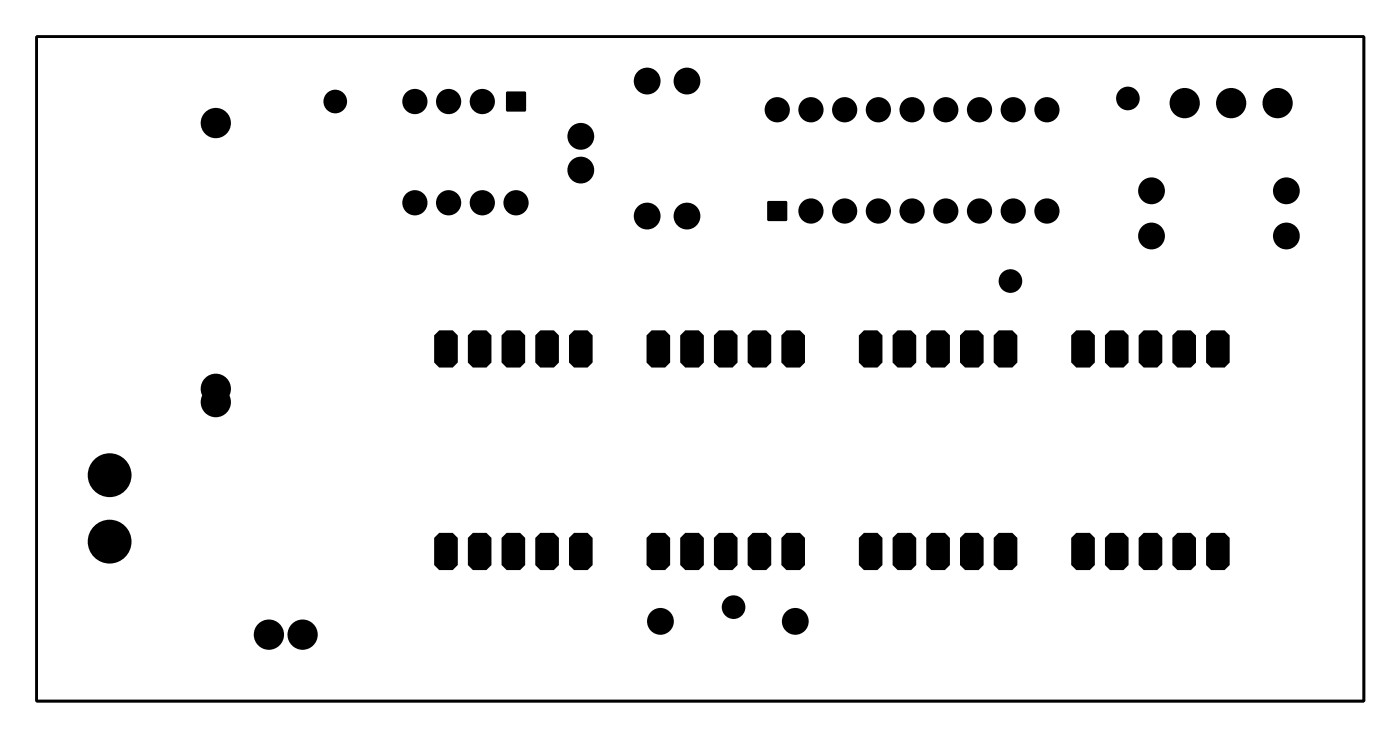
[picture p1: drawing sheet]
<svg xmlns="http://www.w3.org/2000/svg" width="105mm" height="55mm" viewBox="0 0 105 55" stroke-linecap="round" stroke-linejoin="round" font-family="sans-serif">
<g fill="#000">
<path d="M38.1 6.9h1.5v1.5h-1.5z" fill-rule="evenodd"/>
<path d="M57.8 15.1h1.5v1.5h-1.5z" fill-rule="evenodd"/>
<path d="M33.1 24.9h1l.4 .3v2.1l-.4 .4h-1l-.4-.4v-2.1z" fill-rule="evenodd"/>
<path d="M35.6 24.9h1l.4 .3v2.1l-.4 .4h-1l-.4-.4v-2.1z" fill-rule="evenodd"/>
<path d="M37.8 25.2l.4-.3h1l.4 .3v2.1l-.4 .4h-1l-.4-.4z" fill-rule="evenodd"/>
<path d="M40.3 25.2l.4-.3h1l.4 .3v2.1l-.4 .4h-1l-.4-.4z" fill-rule="evenodd"/>
<path d="M42.9 25.2l.3-.3h1.1l.3 .3v2.1l-.3 .4h-1.1l-.3-.4z" fill-rule="evenodd"/>
<path d="M49.1 24.9h1l.4 .3v2.1l-.4 .4h-1l-.4-.4v-2.1z" fill-rule="evenodd"/>
<path d="M51.6 24.9h1l.4 .3v2.1l-.4 .4h-1l-.4-.4v-2.1z" fill-rule="evenodd"/>
<path d="M54.2 24.9h1l.4 .3v2.1l-.4 .4h-1l-.4-.4v-2.1z" fill-rule="evenodd"/>
<path d="M56.7 24.9h1l.4 .3v2.1l-.4 .4h-1l-.4-.4v-2.1z" fill-rule="evenodd"/>
<path d="M59.2 24.9h1.1l.3 .3v2.1l-.3 .4h-1.1l-.3-.4v-2.1z" fill-rule="evenodd"/>
<path d="M65.1 24.9h1l.4 .3v2.1l-.4 .4h-1l-.4-.4v-2.1z" fill-rule="evenodd"/>
<path d="M67.6 24.9h1l.4 .3v2.1l-.4 .4h-1l-.4-.4v-2.1z" fill-rule="evenodd"/>
<path d="M69.8 25.2l.4-.3h1l.4 .3v2.1l-.4 .4h-1l-.4-.4z" fill-rule="evenodd"/>
<path d="M72.3 25.2l.4-.3h1l.4 .3v2.1l-.4 .4h-1l-.4-.4z" fill-rule="evenodd"/>
<path d="M74.9 25.2l.3-.3h1.1l.3 .3v2.1l-.3 .4h-1.1l-.3-.4z" fill-rule="evenodd"/>
<path d="M81.1 24.9h1l.4 .3v2.1l-.4 .4h-1l-.4-.4v-2.1z" fill-rule="evenodd"/>
<path d="M83.6 24.9h1l.4 .3v2.1l-.4 .4h-1l-.4-.4v-2.1z" fill-rule="evenodd"/>
<path d="M86.2 24.9h1l.4 .3v2.1l-.4 .4h-1l-.4-.4v-2.1z" fill-rule="evenodd"/>
<path d="M88.7 24.9h1l.4 .3v2.1l-.4 .4h-1l-.4-.4v-2.1z" fill-rule="evenodd"/>
<path d="M91.2 24.9h1.1l.3 .3v2.1l-.3 .4h-1.1l-.3-.4v-2.1z" fill-rule="evenodd"/>
<path d="M32.7 40.5l.4-.4h1l.4 .4v2l-.4 .4h-1l-.4-.4z" fill-rule="evenodd"/>
<path d="M35.2 40.5l.4-.4h1l.4 .4v2l-.4 .4h-1l-.4-.4z" fill-rule="evenodd"/>
<path d="M37.8 40.5l.4-.4h1l.4 .4v2l-.4 .4h-1l-.4-.4z" fill-rule="evenodd"/>
<path d="M40.3 40.5l.4-.4h1l.4 .4v2l-.4 .4h-1l-.4-.4z" fill-rule="evenodd"/>
<path d="M42.9 40.5l.3-.4h1.1l.3 .4v2l-.3 .4h-1.1l-.3-.4z" fill-rule="evenodd"/>
<path d="M49.1 40.1h1l.4 .4v2l-.4 .4h-1l-.4-.4v-2z" fill-rule="evenodd"/>
<path d="M51.2 40.5l.4-.4h1l.4 .4v2l-.4 .4h-1l-.4-.4z" fill-rule="evenodd"/>
<path d="M54.2 40.1h1l.4 .4v2l-.4 .4h-1l-.4-.4v-2z" fill-rule="evenodd"/>
<path d="M56.7 40.1h1l.4 .4v2l-.4 .4h-1l-.4-.4v-2z" fill-rule="evenodd"/>
<path d="M59.2 40.1h1.1l.3 .4v2l-.3 .4h-1.1l-.3-.4v-2z" fill-rule="evenodd"/>
<path d="M64.7 40.5l.4-.4h1l.4 .4v2l-.4 .4h-1l-.4-.4z" fill-rule="evenodd"/>
<path d="M67.6 40.1h1l.4 .4v2l-.4 .4h-1l-.4-.4v-2z" fill-rule="evenodd"/>
<path d="M69.8 40.5l.4-.4h1l.4 .4v2l-.4 .4h-1l-.4-.4z" fill-rule="evenodd"/>
<path d="M72.3 40.5l.4-.4h1l.4 .4v2l-.4 .4h-1l-.4-.4z" fill-rule="evenodd"/>
<path d="M74.9 40.5l.3-.4h1.1l.3 .4v2l-.3 .4h-1.1l-.3-.4z" fill-rule="evenodd"/>
<path d="M81.1 40.1h1l.4 .4v2l-.4 .4h-1l-.4-.4v-2z" fill-rule="evenodd"/>
<path d="M83.6 40.1h1l.4 .4v2l-.4 .4h-1l-.4-.4v-2z" fill-rule="evenodd"/>
<path d="M86.2 40.1h1l.4 .4v2l-.4 .4h-1l-.4-.4v-2z" fill-rule="evenodd"/>
<path d="M88.3 40.5l.4-.4h1l.4 .4v2l-.4 .4h-1l-.4-.4z" fill-rule="evenodd"/>
<path d="M91.2 40.1h1.1l.3 .4v2l-.3 .4h-1.1l-.3-.4v-2z" fill-rule="evenodd"/>
<circle cx="16.3" cy="9.3" r="1.14"/>
<circle cx="25.3" cy="7.6" r=".89"/>
<circle cx="31.3" cy="15.3" r=".95"/>
<circle cx="31.3" cy="7.6" r=".95"/>
<circle cx="33.8" cy="7.6" r=".95"/>
<circle cx="33.8" cy="15.3" r=".95"/>
<circle cx="36.3" cy="7.6" r=".95"/>
<circle cx="36.3" cy="15.3" r=".95"/>
<circle cx="38.9" cy="15.3" r=".95"/>
<circle cx="43.8" cy="10.3" r="1.01"/>
<circle cx="43.8" cy="12.8" r="1.01"/>
<circle cx="48.8" cy="6.1" r="1.01"/>
<circle cx="48.8" cy="16.3" r="1.01"/>
<circle cx="51.8" cy="6.1" r="1.01"/>
<circle cx="51.8" cy="16.3" r="1.01"/>
<circle cx="58.6" cy="8.3" r=".95"/>
<circle cx="61.1" cy="15.9" r=".95"/>
<circle cx="61.1" cy="8.3" r=".95"/>
<circle cx="63.6" cy="15.9" r=".95"/>
<circle cx="63.6" cy="8.3" r=".95"/>
<circle cx="66.2" cy="15.9" r=".95"/>
<circle cx="66.2" cy="8.3" r=".95"/>
<circle cx="68.7" cy="15.9" r=".95"/>
<circle cx="68.7" cy="8.3" r=".95"/>
<circle cx="71.3" cy="15.9" r=".95"/>
<circle cx="71.3" cy="8.3" r=".95"/>
<circle cx="73.8" cy="15.9" r=".95"/>
<circle cx="73.8" cy="8.3" r=".95"/>
<circle cx="76.3" cy="15.9" r=".95"/>
<circle cx="76.3" cy="8.3" r=".95"/>
<circle cx="78.9" cy="15.9" r=".95"/>
<circle cx="78.9" cy="8.3" r=".95"/>
<circle cx="85" cy="7.4" r=".89"/>
<circle cx="86.8" cy="14.4" r="1.01"/>
<circle cx="86.8" cy="17.8" r="1.01"/>
<circle cx="89.3" cy="7.8" r="1.14"/>
<circle cx="92.8" cy="7.8" r="1.14"/>
<circle cx="96.3" cy="7.8" r="1.14"/>
<circle cx="96.9" cy="14.4" r="1.01"/>
<circle cx="96.9" cy="17.8" r="1.01"/>
<circle cx="8.3" cy="35.8" r="1.65"/>
<circle cx="16.3" cy="29.3" r="1.14"/>
<circle cx="16.3" cy="30.3" r="1.14"/>
<circle cx="76.1" cy="21.2" r=".89"/>
<circle cx="8.3" cy="40.8" r="1.65"/>
<circle cx="20.3" cy="47.8" r="1.14"/>
<circle cx="22.8" cy="47.8" r="1.14"/>
<circle cx="49.8" cy="46.8" r="1.01"/>
<circle cx="55.3" cy="45.7" r=".89"/>
<circle cx="59.9" cy="46.8" r="1.01"/>
</g>
<path d="M2.8 2.8h100v50h-100z" fill="none" stroke="#000" stroke-width=".2"/>
</svg>
